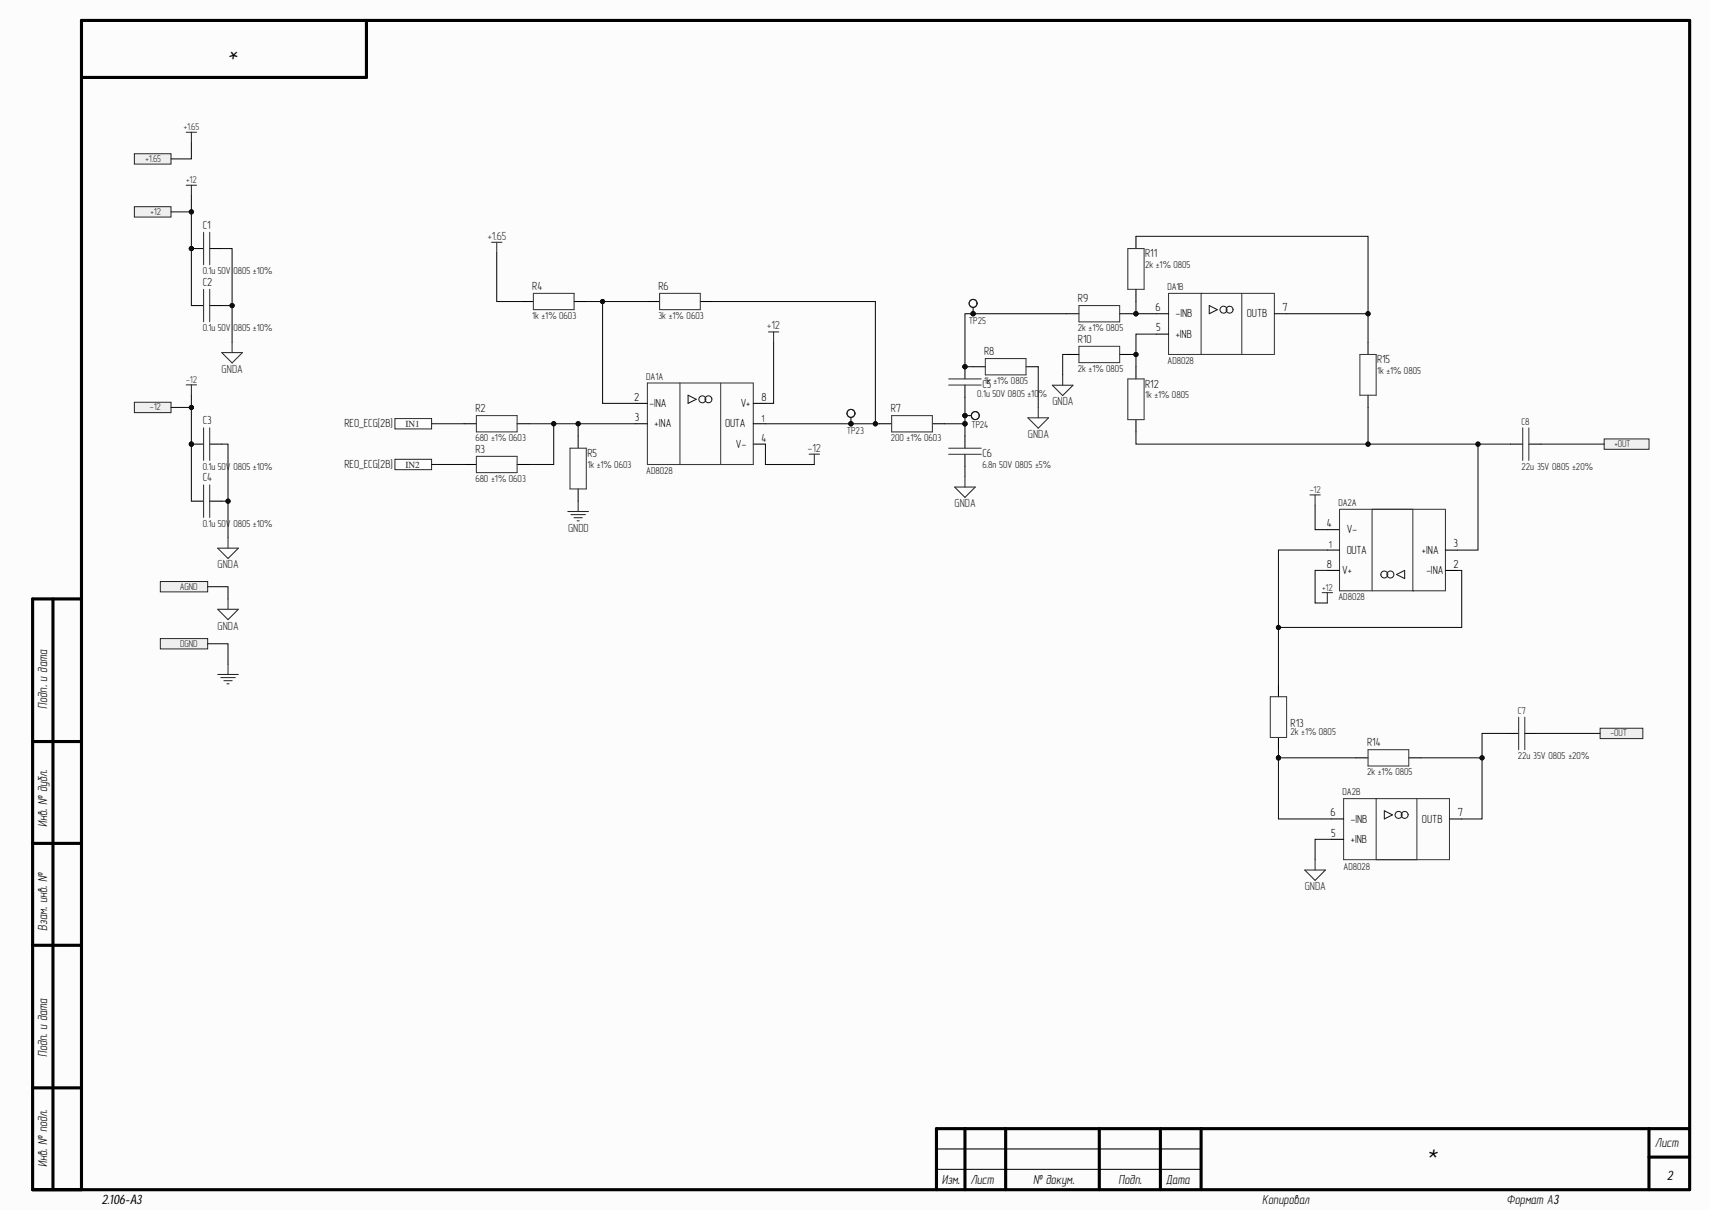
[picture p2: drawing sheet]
<svg xmlns="http://www.w3.org/2000/svg" width="420mm" height="297mm" viewBox="0 0 420 297" stroke-linecap="round" stroke-linejoin="round" font-family="sans-serif">
<defs><g id="words">
<text font-size="7" x="349.6" y="287.1">*</text>
<text font-size="6.6" x="59.4" y="9.9" transform="rotate(-180 59.4 9.9)">*</text>
<g font-size="3.3">
<text x="11.6" y="173.9" transform="rotate(-90 11.6 173.9)">Подп. и дата</text>
<text x="11.6" y="202.9" transform="rotate(-90 11.6 202.9)">Инв. № дубл.</text>
<text x="11.6" y="228.4" transform="rotate(-90 11.6 228.4)">Взам. инв. №</text>
<text x="11.6" y="259.3" transform="rotate(-90 11.6 259.3)">Подп. и дата</text>
<text x="406" y="281.4">Лист</text>
<text x="11.6" y="286.3" transform="rotate(-90 11.6 286.3)">Инв. № подл.</text>
<text x="231.1" y="290.4">Изм.</text>
<text x="238.1" y="290.4">Лист</text>
<text x="253.5" y="290.4">№ докум.</text>
<text x="274.4" y="290.4">Подп.</text>
<text x="286" y="290.4">Дата</text>
<text x="409.1" y="289.4">2</text>
<text x="24.9" y="295.4">2.106-A3</text>
<text x="309.7" y="295.4">Копировал</text>
<text x="369.6" y="295.4">Формат А3</text>
</g>
<g font-size="2.9" fill="#0e0e0e">
<text x="49.7" y="56.1">C1</text>
<text x="281" y="63.1">R11</text>
<text x="49.7" y="70.1">C2</text>
<text x="130.6" y="71.1">R4</text>
<text x="161.5" y="71.1">R6</text>
<text x="264.5" y="74">R9</text>
<text x="241.5" y="87.1">R8</text>
<text x="264.5" y="84.1">R10</text>
<text x="337.9" y="89.1">R15</text>
<text x="241" y="95.1">C5</text>
<text x="281" y="95.1">R12</text>
<text x="116.6" y="101">R2</text>
<text x="218.5" y="101">R7</text>
<text x="49.7" y="104.1">C3</text>
<text x="84.5" y="104.8">REO_ECG[2B]</text>
<text x="116.6" y="111">R3</text>
<text x="144.1" y="112.1">R5</text>
<text x="241" y="112.1">C6</text>
<text x="49.7" y="118">C4</text>
<text x="84.5" y="114.8">REO_ECG[2B]</text>
<text x="316.6" y="178.3">R13</text>
<text x="335.4" y="183">R14</text>
</g>
<g font-size="2.9" fill="#262626">
<text x="119.7" y="58.8">+1.65</text>
<text x="188.3" y="80.8">+12</text>
<text x="54.4" y="91.5">GNDA</text>
<text x="258.2" y="99.4">GNDA</text>
<text x="252.2" y="107.5">GNDA</text>
<text x="198.2" y="110.8">-12</text>
<text x="234.2" y="124.5">GNDA</text>
<text x="139.4" y="130.4">GNDD</text>
<text x="53.4" y="139.4">GNDA</text>
<text x="53.4" y="154.4">GNDA</text>
<text x="320.1" y="218.4">GNDA</text>
</g>
<g font-size="2.9">
<text x="283.5" y="76.3">6</text>
<text x="288.5" y="77.8">-INB</text>
<text x="305.9" y="77.8">OUTB</text>
<text x="314.7" y="76.3">7</text>
<text x="283.7" y="81.3">5</text>
<text x="288.5" y="82.8">+INB</text>
<text x="155.6" y="98.3">2</text>
<text x="159.3" y="99.8">-INA</text>
<text x="181.8" y="99.8">V+</text>
<text x="186.8" y="98.3">8</text>
<text x="155.8" y="103.3">3</text>
<text x="160.6" y="104.8">+INA</text>
<text x="177.9" y="104.8">OUTA</text>
<text x="180.6" y="109.8">V-</text>
<text x="186.8" y="108.3">4</text>
<text x="325.5" y="129.3">4</text>
<text x="330.4" y="130.8">V-</text>
<text x="330.4" y="135.8">OUTA</text>
<text x="348.9" y="135.8">+INA</text>
<text x="356.7" y="134.3">3</text>
<text x="325.5" y="139.3">8</text>
<text x="329.3" y="140.8">V+</text>
<text x="350" y="140.8">-INA</text>
<text x="356.7" y="139.3">2</text>
<text x="326.5" y="200.3">6</text>
<text x="331.4" y="201.8">-INB</text>
<text x="348.9" y="201.8">OUTB</text>
<text x="357.7" y="200.3">7</text>
<text x="326.6" y="205.3">5</text>
<text x="331.4" y="206.8">+INB</text>
</g>
<g font-size="2.5" fill="#262626">
<text x="45.1" y="31.9">+1.65</text>
<text x="35.7" y="39.7">+1.65</text>
<text x="45.7" y="44.9">+12</text>
<text x="37" y="52.7">+12</text>
<text x="45.7" y="93.9">-12</text>
<text x="36.8" y="100.7">-12</text>
<text x="396.1" y="109.7">+OUT</text>
<text x="321.4" y="120.8">-12</text>
<text x="44.1" y="144.7">AGND</text>
<text x="324.4" y="144.9">+12</text>
<text x="44.2" y="158.6">DGND</text>
<text x="395.1" y="180.6">-OUT</text>
</g>
<g font-size="2.5" fill="#0e0e0e">
<text x="281" y="65.7">2k ±1% 0805</text>
<text x="49.7" y="67.3">0.1u 50V</text>
<text x="57.3" y="67.3">0805 ±10%</text>
<text x="286.5" y="71.2">DA1B</text>
<text x="49.7" y="81.2">0.1u 50V</text>
<text x="57.3" y="81.2">0805 ±10%</text>
<text x="130.6" y="78.3">1k ±1% 0603</text>
<text x="161.5" y="78.3">3k ±1% 0603</text>
<text x="237.7" y="79.4">TP25</text>
<text x="264.5" y="81.2">2k ±1% 0805</text>
<text x="286.5" y="89.2">AD8028</text>
<text x="158.6" y="93.2">DA1A</text>
<text x="241.5" y="94.2">1k ±1% 0805</text>
<text x="264.5" y="91.2">2k ±1% 0805</text>
<text x="337.9" y="91.7">1k ±1% 0805</text>
<text x="239.8" y="97.4">0.1u 50V 0805 ±10%</text>
<text x="281" y="97.7">1k ±1% 0805</text>
<text x="207.8" y="106.4">TP23</text>
<text x="238.3" y="104.9">TP24</text>
<text x="373.3" y="104.2">C8</text>
<text x="116.6" y="108.2">680 ±1% 0603</text>
<text x="218.5" y="108.2">200 ±1% 0603</text>
<text x="49.7" y="115.2">0.1u 50V</text>
<text x="57.3" y="115.2">0805 ±10%</text>
<text x="116.6" y="118.2">680 ±1% 0603</text>
<text x="144.1" y="114.7">1k ±1% 0603</text>
<text x="158.6" y="116.2">AD8028</text>
<text x="241" y="114.7">6.8n 50V 0805 ±5%</text>
<text x="373.3" y="115.2">22u 35V 0805 ±20%</text>
<text x="328.4" y="124.1">DA2A</text>
<text x="49.7" y="129.2">0.1u 50V</text>
<text x="57.3" y="129.2">0805 ±10%</text>
<text x="328.4" y="147.2">AD8028</text>
<text x="372.4" y="175.1">C7</text>
<text x="316.6" y="180.4">2k ±1% 0805</text>
<text x="335.4" y="190.1">2k ±1% 0805</text>
<text x="372.4" y="186.1">22u 35V 0805 ±20%</text>
<text x="329.4" y="195.1">DA2B</text>
<text x="329.7" y="213.3">AD8028</text>
</g>
<g font-size="2.5">
<text x="186.8" y="103.4">1</text>
<text x="326" y="134.4">1</text>
</g>
<g font-size="2.3" fill="#262626">
<text x="99.5" y="104.7">IN1</text>
<text x="99.5" y="114.7">IN2</text>
</g>
</g></defs>
<g fill="#fcfcfc">
<path d="M0 0h419.6v296.8h-419.6z" fill-rule="evenodd"/>
<path d="M0 0h419.6v296.8h-419.6z" fill-rule="evenodd"/>
</g>
<g fill="none" stroke="#000" stroke-width=".76">
<path d="M89.9 5v14h-69.9M13 146.9v144.9M20 146.9h-12v144.9h406.6v-286.8h-394.6v286.8M8 181.9h12M8 206.9h12M8 231.9h12M8 266.8h12M236.8 276.8v15M246.7 276.8v15M269.7 276.8v15M284.7 276.8v15M294.7 276.8v15"/>
<path d="M404.6 276.8v15M414.6 276.8h-184.8v15M404.6 283.8h10"/>
</g>
<g fill="none" stroke="#000" stroke-width=".25">
<path d="M278.7 58v3M261.7 77h3M274.7 77h3M278.7 71v3M283.7 77h3M312.7 77h3M261.7 86.9h3M274.7 86.9h3M278.7 90v2.9M283.7 82h3M335.7 84v2.9M335.7 96.9v3"/>
<path d="M278.7 102.9v3M313.7 167.9v3M313.7 180.9v3M332.7 185.9h3M345.7 185.9h2.9M229.8 286.8h64.9M229.8 281.8h64.9"/>
</g>
<path d="M264.7 75h10v4h-10zM276.7 61h4v10h-4zM264.7 84.9h10v4h-10zM276.7 92.9h4v10h-4zM333.7 86.9h4v10h-4zM311.7 170.9h4v10h-4zM335.7 183.9h9.9v4h-9.9z" fill="none" stroke="#343434" stroke-width=".25"/>
<path d="M286.7 72h26v14.9h-26zM294.7 72h.1M294.7 72v14.9M304.7 72v14.9" fill="none" stroke="#353535" stroke-width=".25"/>
<path d="M296.7 75l2 1-2 1z" fill="none" stroke="#151515" stroke-width=".25"/>
<path d="M301 75.9a.85 .85 0 0 0-1.3-.6 .85 .85 0 0 0 .1 1.5 .85 .85 0 0 0 1.2-.8M302.5 75.8a.85 .85 0 0 0-1.4-.3 .85 .85 0 0 0 .4 1.4 .85 .85 0 0 0 1-1" fill="none" stroke="#1c1c1c" stroke-width=".25"/>
<path d="M393.6 107.7h11v2.5h-11z" fill-rule="evenodd" fill="#f0f0f0"/>
<path d="M393.6 107.7h11v2.5h-11z" fill="none" stroke="#262626" stroke-width=".25"/>
<path d="M392.6 178.6h10.5v2.6h-10.5z" fill-rule="evenodd" fill="#f0f0f0"/>
<path d="M392.6 178.6h10.5v2.6h-10.5z" fill="none" stroke="#262626" stroke-width=".25"/>
<path d="M96.9 102.7h9v2.5h-9z" fill-rule="evenodd" fill="#fefefe"/>
<path d="M96.9 102.7h9v2.5h-9z" fill="none" stroke="#262626" stroke-width=".25"/>
<path d="M33 50.7h9v2.5h-9z" fill-rule="evenodd" fill="#f0f0f0"/>
<path d="M33 50.7h9v2.5h-9z" fill="none" stroke="#262626" stroke-width=".25"/>
<path d="M33 98.7h9v2.5h-9z" fill-rule="evenodd" fill="#f0f0f0"/>
<path d="M33 98.7h9v2.5h-9z" fill="none" stroke="#262626" stroke-width=".25"/>
<path d="M39.3 142.6h11.7v2.6h-11.7z" fill-rule="evenodd" fill="#f0f0f0"/>
<path d="M45.7 45.4h2.5M47 45.4v2.6M45.7 94.4h2.5M47 94.4v2.5M39.3 142.6h11.7v2.6h-11.7z" fill="none" stroke="#262626" stroke-width=".25"/>
<path d="M96.9 112.7h9v2.5h-9z" fill-rule="evenodd" fill="#fefefe"/>
<path d="M120.6 59.4h2.5M121.9 59.4v2.6M188.5 81.4h2.6M189.8 81.4v2.6M96.9 112.7h9v2.5h-9zM198.5 111.4h2.6M199.8 111.4v2.5" fill="none" stroke="#262626" stroke-width=".25"/>
<g fill="none" stroke="#000" stroke-width=".25">
<path d="M127.9 74h3M140.9 74h3M158.8 74h3M171.8 74h3M155.8 98.9h3M184.8 98.9h3M113.9 103.9h3M113.9 113.9h3M126.9 103.9h3M126.9 113.9h3M141.9 106.9v3M141.9 119.9v3"/>
<path d="M155.8 103.9h3M184.8 108.9h3M184.8 103.9h3M215.8 103.9h3M228.8 103.9h3M236.8 106.9v3M236.8 111.4v3"/>
</g>
<path d="M130.9 72h10v4h-10zM161.8 72h10v4h-10zM116.9 101.9h10v4h-10zM116.9 111.9h10v4h-10zM139.9 109.9h4v10h-4zM218.8 101.9h10v4h-10zM232.8 109.9h8M232.8 111.4h8" fill="none" stroke="#343434" stroke-width=".25"/>
<path d="M158.8 93.9v20M158.8 93.9h26v20h-26M166.8 93.9v20M176.8 93.9v20" fill="none" stroke="#353535" stroke-width=".25"/>
<path d="M168.8 96.9l2 1-2 1z" fill="none" stroke="#151515" stroke-width=".25"/>
<path d="M173.2 97.8a.85 .85 0 0 0-1.4-.5 .85 .85 0 0 0 .1 1.4 .85 .85 0 0 0 1.3-.8M174.7 97.8a.85 .85 0 0 0-1.4-.4 .85 .85 0 0 0 .3 1.4 .85 .85 0 0 0 1.1-.9" fill="none" stroke="#1c1c1c" stroke-width=".25"/>
<path d="M39.3 156.6h11.7v2.6h-11.7z" fill-rule="evenodd" fill="#f0f0f0"/>
<path d="M39.3 156.6h11.7v2.6h-11.7z" fill="none" stroke="#262626" stroke-width=".25"/>
<path d="M33 37.7h9v2.5h-9z" fill-rule="evenodd" fill="#f0f0f0"/>
<g fill="none" stroke="#262626" stroke-width=".25">
<path d="M33 37.7h9v2.5h-9zM45.7 32.4h2.5M47 32.4v2.6M254.7 99.9v2.6M258.2 94.5h5.1l-2.6 2.5zM260.7 91.9v2.6M234.2 119.5h5.1l-2.5 2.5zM236.8 116.9v2.6M252.2 102.5h5.1l-2.6 2.5zM139.3 125.5h5.1M140.1 126.2h3.5M140.8 127h2.1"/>
<path d="M141.6 127.7h.5M141.9 122.9v2.6M321.4 121.4h2.5M322.7 121.4v2.5M53.4 149.4h5.1l-2.6 2.6zM55.9 146.9v2.5M324.4 145.4h2.5M325.7 145.4v2.5M53.4 165.4h5.1M54.2 166.2h3.5M54.9 167h2.1M55.7 167.7h.5"/>
<path d="M55.9 162.9v2.5M320.1 213.4h5.1l-2.5 2.5zM322.7 210.9v2.5"/>
</g>
<path d="M328.7 124.9h25.9v20h-25.9zM336.7 124.9v20M346.7 124.9v20M346.7 144.9h.1M329.7 195.9v15M329.7 195.9h25.9v15h-25.9M337.7 195.9h.1M337.7 195.9v15M347.6 195.9v15" fill="none" stroke="#353535" stroke-width=".25"/>
<path d="M325.7 129.9h3M325.7 139.9h3M325.7 134.9h3M354.6 139.9h3M354.6 134.9h3M326.7 205.9h3M326.7 200.9h3M355.6 200.9h3" fill="none" stroke="#000" stroke-width=".25"/>
<path d="M342.6 140.9l2-1v2zM339.7 198.9l2 1-2 1z" fill="none" stroke="#151515" stroke-width=".25"/>
<g fill="none" stroke="#1c1c1c" stroke-width=".25">
<path d="M340.3 140.9a.85 .85 0 0 1 1.3-.7 .85 .85 0 0 1 0 1.5 .85 .85 0 0 1-1.3-.7M344 199.8a.85 .85 0 0 0-1.4-.6 .85 .85 0 0 0 .2 1.5 .85 .85 0 0 0 1.2-.8M345.5 199.7a.85 .85 0 0 0-1.4-.4 .85 .85 0 0 0 .3 1.4 .85 .85 0 0 0 1.1-.9"/>
<circle cx="339.6" cy="140.9" r=".85"/>
</g>
<circle cx="47" cy="61" r=".51" fill="#0e0e0e"/>
<circle cx="47" cy="61" r=".51" fill="none" stroke="#0e0e0e" stroke-width=".25"/>
<path d="M47 61h3M51.4 61h3" fill="none" stroke="#000" stroke-width=".25"/>
<circle cx="47" cy="61" r=".51" fill="#0e0e0e"/>
<circle cx="47" cy="61" r=".51" fill="none" stroke="#0e0e0e" stroke-width=".25"/>
<path d="M50 57v8M51.4 57v8M50 71v8M51.4 71v8" fill="none" stroke="#343434" stroke-width=".25"/>
<path d="M47 75h3M51.4 75h3" fill="none" stroke="#000" stroke-width=".25"/>
<circle cx="47" cy="108.9" r=".51" fill="#0e0e0e"/>
<circle cx="47" cy="108.9" r=".51" fill="none" stroke="#0e0e0e" stroke-width=".25"/>
<path d="M47 108.9h3M51.4 108.9h3" fill="none" stroke="#000" stroke-width=".25"/>
<circle cx="47" cy="108.9" r=".51" fill="#0e0e0e"/>
<circle cx="47" cy="108.9" r=".51" fill="none" stroke="#0e0e0e" stroke-width=".25"/>
<path d="M50 104.9v8M50 118.9v8M51.4 104.9v8M51.4 118.9v8" fill="none" stroke="#343434" stroke-width=".25"/>
<path d="M47 122.9h3M51.4 122.9h3" fill="none" stroke="#000" stroke-width=".25"/>
<path d="M54.4 86.5h5.1l-2.6 2.5zM56.9 83.9v2.6M53.4 134.5h5.1l-2.6 2.5zM55.9 131.9v2.6" fill="none" stroke="#262626" stroke-width=".25"/>
<circle cx="208.8" cy="103.9" r=".51" fill="#0e0e0e"/>
<circle cx="208.8" cy="103.9" r=".51" fill="none" stroke="#0e0e0e" stroke-width=".25"/>
<path d="M208.8 102.4v1.5" fill="none" stroke="#000" stroke-width=".25"/>
<circle cx="208.8" cy="103.9" r=".51" fill="#0e0e0e"/>
<circle cx="208.8" cy="103.9" r=".51" fill="none" stroke="#0e0e0e" stroke-width=".25"/>
<circle cx="208.8" cy="101.4" r=".98" fill="none" stroke="#1c1c1c" stroke-width=".25"/>
<circle cx="236.8" cy="101.9" r=".51" fill="#0e0e0e"/>
<circle cx="236.8" cy="101.9" r=".51" fill="none" stroke="#0e0e0e" stroke-width=".25"/>
<path d="M236.8 101.9h1.5" fill="none" stroke="#000" stroke-width=".25"/>
<circle cx="236.8" cy="101.9" r=".51" fill="#0e0e0e"/>
<circle cx="236.8" cy="101.9" r=".51" fill="none" stroke="#0e0e0e" stroke-width=".25"/>
<circle cx="239.3" cy="101.9" r=".98" fill="none" stroke="#1c1c1c" stroke-width=".25"/>
<circle cx="238.8" cy="77" r=".51" fill="#0e0e0e"/>
<circle cx="238.8" cy="77" r=".51" fill="none" stroke="#0e0e0e" stroke-width=".25"/>
<path d="M238.8 75.5v1.5" fill="none" stroke="#000" stroke-width=".25"/>
<circle cx="238.8" cy="77" r=".51" fill="#0e0e0e"/>
<g fill="none" stroke="#0e0e0e" stroke-width=".25">
<path d="M277.7 77h1M378.1 108.9h15.5M377.1 179.9h15.5"/>
<circle cx="238.8" cy="77" r=".51"/>
</g>
<circle cx="238.8" cy="74.4" r=".97" fill="none" stroke="#1c1c1c" stroke-width=".25"/>
<path d="M370.6 108.9h3M375.1 108.9h3M369.6 179.9h3M374.1 179.9h3" fill="none" stroke="#000" stroke-width=".25"/>
<path d="M373.6 104.9v8M375.1 104.9v8M372.6 175.9v8M374.1 175.9v8" fill="none" stroke="#343434" stroke-width=".25"/>
<circle cx="278.7" cy="77" r=".51" fill="#0e0e0e"/>
<g fill="none" stroke="#0e0e0e" stroke-width=".25">
<path d="M278.7 58h57v19"/>
<circle cx="278.7" cy="77" r=".51"/>
</g>
<circle cx="335.7" cy="77" r=".51" fill="#0e0e0e"/>
<g fill="none" stroke="#0e0e0e" stroke-width=".25">
<path d="M315.7 77h20v7"/>
<circle cx="335.7" cy="77" r=".51"/>
</g>
<circle cx="335.7" cy="77" r=".51" fill="#0e0e0e"/>
<g fill="none" stroke="#0e0e0e" stroke-width=".25">
<path d="M278.7 74v3"/>
<circle cx="335.7" cy="77" r=".51"/>
</g>
<circle cx="278.7" cy="77" r=".51" fill="#0e0e0e"/>
<g fill="none" stroke="#0e0e0e" stroke-width=".25">
<path d="M278.7 77h5"/>
<circle cx="278.7" cy="77" r=".51"/>
</g>
<circle cx="278.7" cy="77" r=".51" fill="#0e0e0e"/>
<g fill="none" stroke="#0e0e0e" stroke-width=".25">
<path d="M277.7 86.9h1v3.1"/>
<circle cx="278.7" cy="77" r=".51"/>
</g>
<circle cx="278.7" cy="86.9" r=".51" fill="#0e0e0e"/>
<g fill="none" stroke="#0e0e0e" stroke-width=".25">
<path d="M283.7 82h-5v4.9"/>
<circle cx="278.7" cy="86.9" r=".51"/>
</g>
<circle cx="278.7" cy="86.9" r=".51" fill="#0e0e0e"/>
<g fill="none" stroke="#0e0e0e" stroke-width=".25">
<path d="M369.6 179.9h-6v6M326.7 205.9h-4v5"/>
<circle cx="278.7" cy="86.9" r=".51"/>
</g>
<circle cx="363.6" cy="185.9" r=".51" fill="#0e0e0e"/>
<g fill="none" stroke="#0e0e0e" stroke-width=".25">
<path d="M261.7 86.9h-1v5M348.6 185.9h15v15h-5"/>
<circle cx="363.6" cy="185.9" r=".51"/>
</g>
<circle cx="363.6" cy="185.9" r=".51" fill="#0e0e0e"/>
<g fill="none" stroke="#0e0e0e" stroke-width=".25">
<path d="M313.7 185.9v15h13"/>
<circle cx="363.6" cy="185.9" r=".51"/>
</g>
<circle cx="313.7" cy="185.9" r=".51" fill="#0e0e0e"/>
<g fill="none" stroke="#0e0e0e" stroke-width=".25">
<path d="M47 96.9v3h-5"/>
<circle cx="313.7" cy="185.9" r=".51"/>
</g>
<circle cx="47" cy="99.9" r=".51" fill="#0e0e0e"/>
<g fill="none" stroke="#0e0e0e" stroke-width=".25">
<path d="M47 48v4h-5"/>
<circle cx="47" cy="99.9" r=".51"/>
</g>
<circle cx="47" cy="52" r=".51" fill="#0e0e0e"/>
<g fill="none" stroke="#0e0e0e" stroke-width=".25">
<path d="M51 143.9h4.9v3M313.7 185.9h19"/>
<circle cx="47" cy="52" r=".51"/>
</g>
<circle cx="313.7" cy="185.9" r=".51" fill="#0e0e0e"/>
<g fill="none" stroke="#0e0e0e" stroke-width=".25">
<path d="M313.7 183.9v2"/>
<circle cx="313.7" cy="185.9" r=".51"/>
</g>
<circle cx="313.7" cy="185.9" r=".51" fill="#0e0e0e"/>
<g fill="none" stroke="#0e0e0e" stroke-width=".25">
<path d="M105.9 103.9h8M105.9 113.9h8M135.9 103.9v10h-6"/>
<circle cx="313.7" cy="185.9" r=".51"/>
</g>
<circle cx="135.9" cy="103.9" r=".51" fill="#0e0e0e"/>
<g fill="none" stroke="#0e0e0e" stroke-width=".25">
<path d="M141.9 103.9h13.9"/>
<circle cx="135.9" cy="103.9" r=".51"/>
</g>
<circle cx="141.9" cy="103.9" r=".51" fill="#0e0e0e"/>
<g fill="none" stroke="#0e0e0e" stroke-width=".25">
<path d="M147.8 74v24.9h8"/>
<circle cx="141.9" cy="103.9" r=".51"/>
</g>
<circle cx="147.8" cy="74" r=".51" fill="#0e0e0e"/>
<g fill="none" stroke="#0e0e0e" stroke-width=".25">
<path d="M174.8 74h40v29.9h-27"/>
<circle cx="147.8" cy="74" r=".51"/>
</g>
<circle cx="214.8" cy="103.9" r=".51" fill="#0e0e0e"/>
<circle cx="214.8" cy="103.9" r=".51" fill="none" stroke="#0e0e0e" stroke-width=".25"/>
<circle cx="208.8" cy="103.9" r=".51" fill="#0e0e0e"/>
<g fill="none" stroke="#0e0e0e" stroke-width=".25">
<path d="M121.9 62v12h6M214.8 103.9h1"/>
<circle cx="208.8" cy="103.9" r=".51"/>
</g>
<circle cx="214.8" cy="103.9" r=".51" fill="#0e0e0e"/>
<g fill="none" stroke="#0e0e0e" stroke-width=".25">
<path d="M47 35v4h-5M261.7 77h-24.9v13h2M236.8 114.4v2.5M51 157.9h4.9v5"/>
<circle cx="214.8" cy="103.9" r=".51"/>
</g>
<circle cx="236.8" cy="89.9" r=".51" fill="#0e0e0e"/>
<circle cx="236.8" cy="89.9" r=".51" fill="none" stroke="#0e0e0e" stroke-width=".25"/>
<circle cx="238.8" cy="77" r=".51" fill="#0e0e0e"/>
<g fill="none" stroke="#0e0e0e" stroke-width=".25">
<path d="M236.8 103.9v3"/>
<circle cx="238.8" cy="77" r=".51"/>
</g>
<circle cx="236.8" cy="103.9" r=".51" fill="#0e0e0e"/>
<g fill="none" stroke="#0e0e0e" stroke-width=".25">
<path d="M231.8 103.9h5"/>
<circle cx="236.8" cy="103.9" r=".51"/>
</g>
<circle cx="236.8" cy="103.9" r=".51" fill="#0e0e0e"/>
<g fill="none" stroke="#0e0e0e" stroke-width=".25">
<path d="M335.7 99.9v9"/>
<circle cx="236.8" cy="103.9" r=".51"/>
</g>
<circle cx="335.7" cy="108.9" r=".51" fill="#0e0e0e"/>
<g fill="none" stroke="#0e0e0e" stroke-width=".25">
<path d="M362.6 108.9v26h-5"/>
<circle cx="335.7" cy="108.9" r=".51"/>
</g>
<circle cx="362.6" cy="108.9" r=".51" fill="#0e0e0e"/>
<g fill="none" stroke="#0e0e0e" stroke-width=".25">
<path d="M47 99.9v23"/>
<circle cx="362.6" cy="108.9" r=".51"/>
</g>
<circle cx="47" cy="99.9" r=".51" fill="#0e0e0e"/>
<circle cx="47" cy="99.9" r=".51" fill="none" stroke="#0e0e0e" stroke-width=".25"/>
<circle cx="47" cy="108.9" r=".51" fill="#0e0e0e"/>
<g fill="none" stroke="#0e0e0e" stroke-width=".25">
<path d="M47 52v23"/>
<circle cx="47" cy="108.9" r=".51"/>
</g>
<circle cx="47" cy="52" r=".51" fill="#0e0e0e"/>
<circle cx="47" cy="52" r=".51" fill="none" stroke="#0e0e0e" stroke-width=".25"/>
<circle cx="47" cy="61" r=".51" fill="#0e0e0e"/>
<g fill="none" stroke="#0e0e0e" stroke-width=".25">
<path d="M54.4 61h2.5v14h-2.5"/>
<circle cx="47" cy="61" r=".51"/>
</g>
<circle cx="56.9" cy="75" r=".51" fill="#0e0e0e"/>
<g fill="none" stroke="#0e0e0e" stroke-width=".25">
<path d="M56.9 75v8.9"/>
<circle cx="56.9" cy="75" r=".51"/>
</g>
<circle cx="56.9" cy="75" r=".51" fill="#0e0e0e"/>
<g fill="none" stroke="#0e0e0e" stroke-width=".25">
<path d="M54.4 108.9h1.5v14h-1.5"/>
<circle cx="56.9" cy="75" r=".51"/>
</g>
<circle cx="55.9" cy="122.9" r=".51" fill="#0e0e0e"/>
<g fill="none" stroke="#0e0e0e" stroke-width=".25">
<path d="M55.9 122.9v9"/>
<circle cx="55.9" cy="122.9" r=".51"/>
</g>
<circle cx="55.9" cy="122.9" r=".51" fill="#0e0e0e"/>
<g fill="none" stroke="#0e0e0e" stroke-width=".25">
<path d="M129.9 103.9h12v3"/>
<circle cx="55.9" cy="122.9" r=".51"/>
</g>
<circle cx="135.9" cy="103.9" r=".51" fill="#0e0e0e"/>
<circle cx="135.9" cy="103.9" r=".51" fill="none" stroke="#0e0e0e" stroke-width=".25"/>
<circle cx="141.9" cy="103.9" r=".51" fill="#0e0e0e"/>
<g fill="none" stroke="#0e0e0e" stroke-width=".25">
<path d="M143.9 74h14.9"/>
<circle cx="141.9" cy="103.9" r=".51"/>
</g>
<circle cx="147.8" cy="74" r=".51" fill="#0e0e0e"/>
<g fill="none" stroke="#0e0e0e" stroke-width=".25">
<path d="M189.8 84v14.9h-2M278.7 106v2.9h91.9M322.7 123.9v6h3M325.7 139.9h-3v8h3"/>
<circle cx="147.8" cy="74" r=".51"/>
</g>
<circle cx="335.7" cy="108.9" r=".51" fill="#0e0e0e"/>
<circle cx="335.7" cy="108.9" r=".51" fill="none" stroke="#0e0e0e" stroke-width=".25"/>
<circle cx="362.6" cy="108.9" r=".51" fill="#0e0e0e"/>
<g fill="none" stroke="#0e0e0e" stroke-width=".25">
<path d="M187.8 108.9v5h12M357.6 139.9h1v14h-44.9"/>
<circle cx="362.6" cy="108.9" r=".51"/>
</g>
<circle cx="313.7" cy="153.9" r=".51" fill="#0e0e0e"/>
<g fill="none" stroke="#0e0e0e" stroke-width=".25">
<path d="M325.7 134.9h-12v33"/>
<circle cx="313.7" cy="153.9" r=".51"/>
</g>
<circle cx="313.7" cy="153.9" r=".51" fill="#0e0e0e"/>
<circle cx="313.7" cy="153.9" r=".51" fill="none" stroke="#0e0e0e" stroke-width=".25"/>
<path d="M238.8 90h3M251.7 90h3" fill="none" stroke="#000" stroke-width=".25"/>
<path d="M241.8 88h9.9v3.9h-9.9z" fill="none" stroke="#343434" stroke-width=".25"/>
<circle cx="236.8" cy="89.9" r=".51" fill="#0e0e0e"/>
<circle cx="236.8" cy="89.9" r=".51" fill="none" stroke="#0e0e0e" stroke-width=".25"/>
<path d="M236.8 90v2.9" fill="none" stroke="#000" stroke-width=".25"/>
<circle cx="236.8" cy="89.9" r=".51" fill="#0e0e0e"/>
<g fill="none" stroke="#0e0e0e" stroke-width=".25">
<path d="M236.8 97.4v6.5M254.7 90v9.9"/>
<circle cx="236.8" cy="89.9" r=".51"/>
</g>
<path d="M236.8 94.4v3" fill="none" stroke="#000" stroke-width=".25"/>
<path d="M232.8 92.9h8M232.8 94.4h8" fill="none" stroke="#343434" stroke-width=".25"/>
<circle cx="236.8" cy="101.9" r=".51" fill="#0e0e0e"/>
<circle cx="236.8" cy="101.9" r=".51" fill="none" stroke="#0e0e0e" stroke-width=".25"/>
<circle cx="236.8" cy="103.9" r=".51" fill="#0e0e0e"/>
<circle cx="236.8" cy="103.9" r=".51" fill="none" stroke="#0e0e0e" stroke-width=".25"/>
<use href="#words"/>
</svg>
